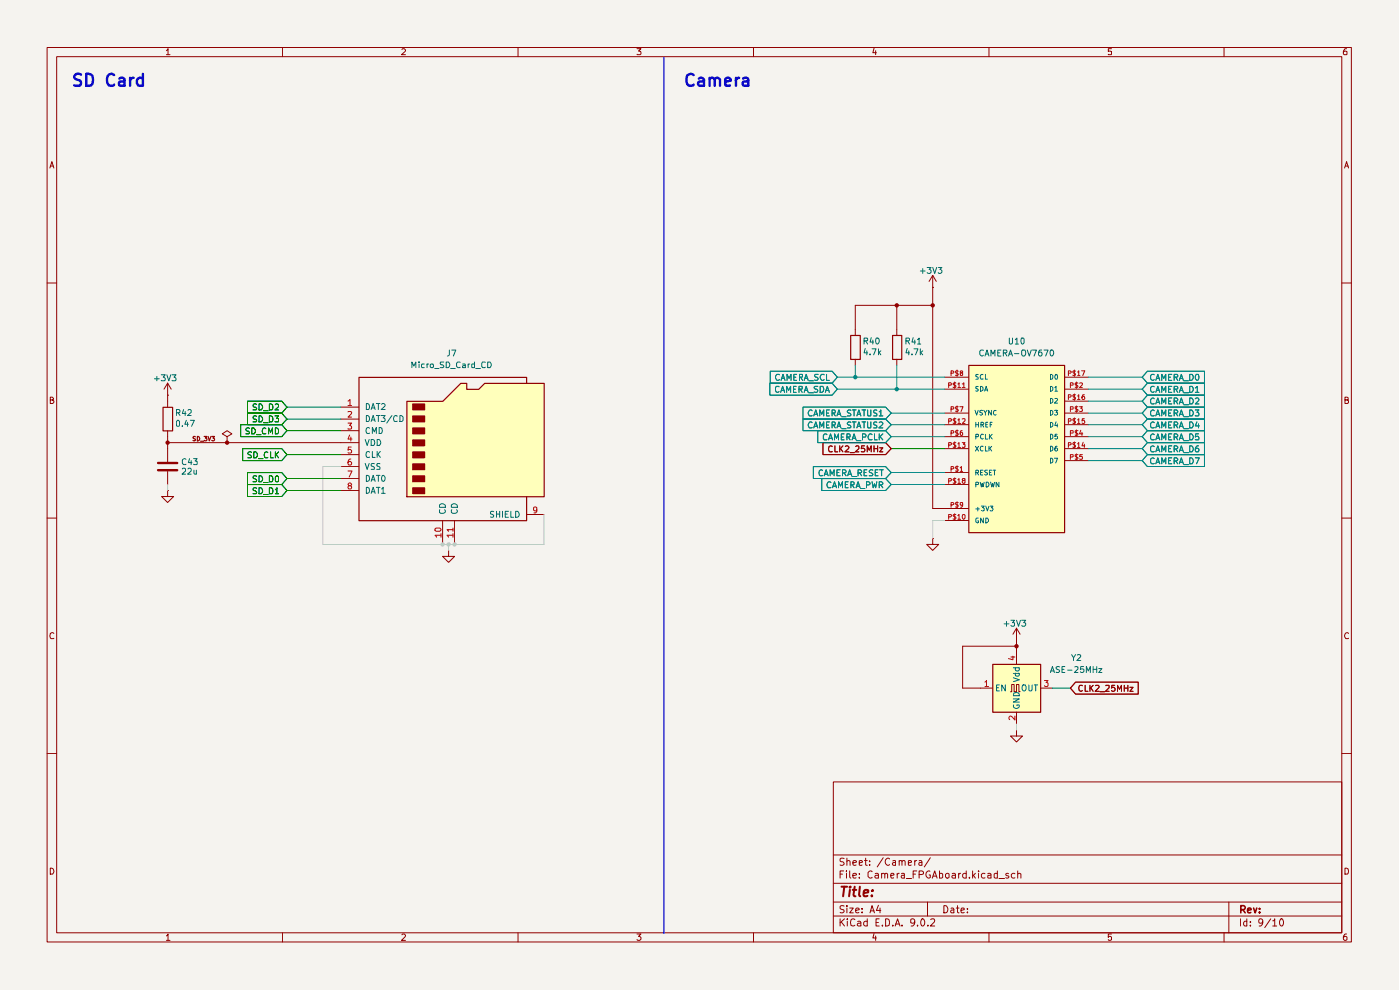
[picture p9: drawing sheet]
<svg xmlns="http://www.w3.org/2000/svg" width="297mm" height="210mm" viewBox="0 0 297 210" stroke-linecap="round" stroke-linejoin="round" font-family="sans-serif">
<path d="M0 0h296.7v209.9h-296.7z" fill="#f5f3ef"/>
<g fill="none" stroke="#910000" stroke-width=".21">
<path d="M10 10.1h276.7v189.7h-276.7zM12 12h272.6v185.9h-272.6zM35.3 10.8l.3-.5v1.3M35.3 11.6h.8M59.9 10.1v1.9M85.3 10.5l.1-.2h.4l.2 .5-.8 .8h.8M109.9 10.1v1.9M135.1 10.3h.9l-.5 .5 .4 .1 .1 .5-.2 .2-.7-.1M159.9 10.1v1.9M185.4 10.2l-.2 1h.7M185.8 10.8v.8M209.8 10.1v1.9"/>
<path d="M235.8 10.3h-.7v.6h.7v.6h-.7M259.7 10.1v1.9M285.7 10.3l-.5 .1-.1 .3-.1 .7 .2 .2 .5-.1v-.6l-.5-.1-.2 .3M10.6 35.6l.4-1.3 .4 1.3M10.7 35.2h.6M285.2 35.6l.5-1.3 .4 1.3M285.4 35.2h.6M10 60h2M284.6 60h2.1M10.7 84.8h.5l.1-.3-.2-.3h-.4v1.4h.5l.2-.3v-.2l-.3-.3M285.3 84.8h.6l.1-.4-.7-.2v1.4h.5l.2-.1 .1-.4-.4-.3M10 109.9h2"/>
<path d="M284.6 109.9h2.1M11.4 134.4l-.2-.2-.5 .2-.1 .4 .2 .7 .6-.1M286.1 134.4a.58 .58 0 0 0-.8 .1 .58 .58 0 0 0 .1 .8l.1 .2 .6-.1M10 159.9h2M284.6 159.9h2.1M176.8 165.9h107.8v32h-107.8zM10.7 184.1a.71 .71 0 0 1 .7 .5 .71 .71 0 0 1-.2 .8h-.5zM35.3 198.5l.3-.4v1.4M35.3 199.5h.8M59.9 197.9v1.9M85.3 198.3l.1-.2h.4l.2 .4-.8 1h.8M109.9 197.9v1.9"/>
<path d="M135.1 198.1h.9l-.5 .5h.2l.3 .3v.3l-.3 .3h-.4l-.2-.2M159.9 197.9v1.9M176.8 194.3h107.8M176.8 191.3h107.8M176.8 187.4h107.8M176.8 181.4h107.8M178.2 194.9v1.5M178.2 185.4h.5M178.5 195.6l.7 .8M179 184.7h-.8v1.6M179.1 192.2a.64 .64 0 0 0-.9 .1v.4l.7 .3 .2 .4a.6 .6 0 0 1-.9 .1M179.1 182.1a.64 .64 0 0 0-.9 .1v.4l.7 .3 .2 .4a.6 .6 0 0 1-.9 .2"/>
<path d="M179.2 194.9l-1 .8M179.6 184.7v.2M179.6 185.3v1M179.7 192.1v.2M179.7 182.7v-.1a.36 .36 0 0 1 .6 .2v.8M179.7 182v1.6M179.7 192.6v1M179.7 194.9v.2M179.7 195.4v1M180.3 192.6h.7l-.7 1h.7M180.3 184.7v1.3l.2 .3M180.9 185.8l.8-.2-.1-.3h-.4l-.3 .1 .1 .8h.6"/>
<path d="M180.9 183l.8-.1-.1-.3-.4-.1-.3 .3 .1 .7h.6M181.4 195.1a.59 .59 0 0 0-.8-.1 .59 .59 0 0 0-.2 .7l.1 .6 .4 .1 .5-.1M181.5 193.1l.8-.1-.1-.3-.4-.1-.3 .3v.6l.3 .1 .4-.1M181.9 195.5h.6l.1 .9M182.3 186.1v.2M182.3 185.3v.1M182.3 183l.7-.1-.2-.4-.5 .1v.9h.6M182.6 195.7l-.5 .1-.2 .3 .2 .3 .5-.1M182.9 193.5v.1M182.9 192.7v.2M183.4 182.5h.6M183.6 182v1.5l.4 .1"/>
<path d="M184 195.5h-.6l-.2 .7a.52 .52 0 0 0 .8 .1M184 194.9v1.5M184.5 183.4v.2M184.5 182.6v.2M184.6 193.6l.4-1.5 .5 1.5M184.7 193.2h.7M185 184.9l-.4-.2-.5 .4v.8l.5 .4 .4-.2M185.4 198l-.2 1h.7M185.7 185.3h.4l.3 .1v.9M185.8 198.5v1M185.8 195.7h.6M186.4 192l-.5 1.1h1"/>
<path d="M186.4 185.6l-.6 .1-.2 .2 .2 .4 .6-.1M186.5 194.9h-.7v1.5h.7M186.7 192.6v1M187 185.4l.3-.1 .4 .1v.9M187 185.3v1M187.2 196.3v.1M187.4 181.9l-1.3 2M187.7 185.4l.2-.1 .4 .1v.9M187.9 194.9h.3a.89 .89 0 0 1 .3 1.4l-.6 .1zM188.7 182.2l-.1-.1a.7 .7 0 0 0-.8 .7 .7 .7 0 0 0 .8 .7l.1-.1M189 185.8l.7-.2-.2-.3h-.4l-.1 .1v.6l.1 .3 .5-.1M189.4 196.3v.1"/>
<path d="M189.4 182.6h.6v1M189.9 196.4l.5-1.5 .5 1.5M190 182.9l-.4 .1-.3 .2 .3 .4 .4-.1M190 196h.8M190.3 185.3v1M190.8 185.3l-.5 .2M190.8 182.7l.1-.2 .4 .1v1M190.8 182.5v1.1M191.3 185.3h.6v1M191.3 196.3v.1M191.3 182.8l.3-.3 .3 .1 .1 1M191.9 185.6l-.6 .1-.1 .2 .1 .4 .6-.1"/>
<path d="M192.3 186.4h1.1M192.7 183l.7-.1-.2-.4-.5 .1v.9h.6M193.7 185.4h.5M194.1 195.6l-.4 .2-.5-.1 .1-.7 .4-.1 .3 .2a.92 .92 0 0 1-.7 1.3M194.1 182.5v1.1M194.5 184.7h-.8v1.6M194.5 182.5l-.4 .3M194.6 196.3v.1M195 185.5l.8-.1 .1-.4-.3-.3h-.6v1.6M195 182.6h.5l.1 1M195.5 195l.2-.1a.82 .82 0 0 1 .5 .8 .82 .82 0 0 1-.5 .7 1.1 1.1 0 0 1-.2-1.4zM195.6 182.9l-.5 .1-.2 .2 .2 .4 .5-.1"/>
<path d="M196.8 191.3v3M196.8 196.3v.1M197.3 184.8a.7 .7 0 0 0-.9 .7 .7 .7 0 0 0 .9 .7l.1-.6h-.3M197.4 181.9l-1.3 2M197.4 195.1l.6-.2 .3 .4-.9 1.1h.9M197.8 186.3l.5-1.6 .5 1.6M198 185.8h.6M199.3 185.3h.4l.3 .1v.7l-.3 .2-.4-.1M199.3 184.7v1.6M200.2 192.1a.77 .77 0 0 1 .9 .8 .77 .77 0 0 1-.9 .7zM200.6 185.5a.45 .45 0 0 1 .7-.1v.7l-.2 .2-.4-.2zM201.8 192.7h.5l.1 .9"/>
<path d="M202 185.3h.4l.3 .1v.9M202.4 193h-.6l-.1 .3 .1 .3 .6-.1M202.7 185.6l-.5 .1-.3 .2 .3 .4 .5-.1M202.9 192.6h.6M203.1 192.1v1.4l.4 .1M203.4 185.3v1M203.8 185.3l-.4 .2M203.9 193.1l.7-.1v-.3l-.6-.1-.1 .3v.6l.1 .1 .6-.1M205 185.3a.52 .52 0 0 0-.8 .2l.2 .7h.6M205 184.7v1.6M205.2 193.5v.1M205.2 192.7v.2"/>
<path d="M205.7 186.1v.2M206.3 184.7v1.6M206.5 185.7l.4 .6M206.9 185.3l-.6 .5M207.6 184.7v.2M207.6 185.3v1M209 185.3a.52 .52 0 0 0-.8 .2l.2 .7h.6M209.5 185.3h.5l.2 .1v.9M209.8 197.9v1.9M210.2 185.6l-.7 .2v.4h.7M211.6 185.3h-.4l-.3 .1v.7l.3 .2 .4-.1M211.6 184.7v1.6"/>
<path d="M211.9 186.4h1.2M214 185.3h-.4l-.2 .1v.3l.6 .2v.3h-.6M215.3 185.3a.52 .52 0 0 0-.8 .2l.2 .7h.6M215.9 185.4l.3-.1 .4 .1v.9M215.9 184.7v1.6M235.8 198.1h-.7v.7l.2-.2 .5 .2-.1 .6-.4 .1-.2-.2M259.7 197.9v1.9M260.7 191.3v6.6M263.1 194.9v1.5M264.5 195.5l-.4-.1-.3 .3v.5l.3 .2 .4-.1M264.5 194.9v1.5M265.3 196.3v.1"/>
<path d="M265.3 195.5v.2M267.9 195.6l-.4 .2-.4-.1-.1-.1 .1-.6 .4-.1 .3 .2a.92 .92 0 0 1-.7 1.3M269.6 194.9l-1.3 1.9M270 195.3h.2l.2-.4v1.5M270 196.4h.8M271.6 195.1l.2-.2a.89 .89 0 0 1 .3 1.4l-.2 .1a.87 .87 0 0 1-.3-1.3zM285.3 184.1l.7 .2 .1 .6-.3 .5h-.5zM285.7 198.1l-.5 .1-.1 .3-.1 .7 .2 .3 .5-.2v-.6l-.5-.1-.2 .3"/>
</g>
<path d="M263.2 193l.8-.1 .2-.3-.1-.3-.3-.2h-.6v1.5M263.7 193l.5 .6M264.7 193.1l.7-.1-.1-.3-.4-.1-.2 .3 .1 .6h.5M265.9 192.6l.4 1 .3-1M267.2 193.5v.1M267.2 192.7v.2" fill="none" stroke="#910000" stroke-width=".34"/>
<path d="M178.5 188.1h1.2M179.1 188.1l-.2 2M180.3 188.8l-.2 1.3M180.4 188.1l-.2 .1h.3l-.1-.1-.1 .2M180.9 188.8h.8M181.3 188.1l-.2 1.7v.2l.4 .1M182.4 188.1l-.2 1.7 .3 .3M183.3 189.4l.9-.1v-.5a.67 .67 0 0 0-.9 .2v1h.7M185 189.9v.2M185.1 188.8l.1 .1h-.2l.1-.1-.1 .2" fill="none" stroke="#910000" stroke-width=".42"/>
<g fill="#ffb">
<path d="M86.3 85.1h7.6l3.8-3.8h1.3v1.2h2.5l1.3-1.2h12.6v24h-29.1z"/>
<path d="M205.5 77.5h20.3v35.4h-20.3z"/>
<path d="M210.6 140.9h10.1v10.1h-10.1z"/>
</g>
<path d="M41.4 92.7l-.3-.1-.2 .2 .1 .2 .4 .2v.2h-.5M41.9 92.6a.47 .47 0 0 1 .5 .4 .47 .47 0 0 1-.5 .5zM42.5 93.6h.7M43.3 92.6h.6l-.3 .3 .3 .2v.2l-.2 .2-.4-.1M44.2 92.6l.2 .9 .3-.9M44.9 92.6h.6l-.3 .3 .3 .2v.2l-.2 .2-.4-.1M86.3 85.1h7.6l3.8-3.8h1.3v1.3h2.6l1.2-1.3h12.6v24.1h-29.1z" fill="none" stroke="#910000" stroke-width=".25"/>
<path d="M48.2 92.6l1-.6-1-.6-1 .6 1 .6v1.3M48.2 93.9h.1M95.2 116.8v1.2h1.2l-1.2 1.3-1.3-1.3h1.3M95.2 116.8h.1" fill="none" stroke="#910000" stroke-width=".21"/>
<path d="M52.5 102.8h7.3l1.1 1.3-1.1 1.2h-7.3zM54.4 103.5h-.6v.6h.4l.2 .4-.1 .2h-.6M54.9 103.5a.71 .71 0 0 1 .8 .4 .71 .71 0 0 1-.2 .8h-.6zM55.9 104.9h1M57.1 103.5l.7 .1 .1 .6-.2 .5h-.6zM58.4 103.9l.4-.4v1.2M58.4 104.7h.7" fill="none" stroke="#008700" stroke-width=".21"/>
<path d="M87.6 85.7h2.5v1.3h-2.5z" fill="#910000"/>
<path d="M87.5 85.7h2.6v1.3h-2.6z" fill="none" stroke="#910000" stroke-width=".21"/>
<path d="M87.5 88.2h2.6v1.3h-2.6z" fill="#910000"/>
<path d="M87.5 88.2h2.6v1.3h-2.6z" fill="none" stroke="#910000" stroke-width=".21"/>
<path d="M87.5 90.8h2.6v1.2h-2.6z" fill="#910000"/>
<path d="M87.5 90.8h2.6v1.2h-2.6z" fill="none" stroke="#910000" stroke-width=".21"/>
<path d="M87.5 93.3h2.6v1.3h-2.6z" fill="#910000"/>
<path d="M87.5 93.3h2.6v1.3h-2.6z" fill="none" stroke="#910000" stroke-width=".21"/>
<path d="M87.5 95.8h2.6v1.3h-2.6z" fill="#910000"/>
<path d="M87.5 95.8h2.6v1.3h-2.6z" fill="none" stroke="#910000" stroke-width=".21"/>
<path d="M87.5 98.4h2.6v1.3h-2.6z" fill="#910000"/>
<path d="M87.5 98.4h2.6v1.3h-2.6z" fill="none" stroke="#910000" stroke-width=".21"/>
<path d="M87.5 100.9h2.6v1.3h-2.6z" fill="#910000"/>
<path d="M87.5 100.9h2.6v1.3h-2.6z" fill="none" stroke="#910000" stroke-width=".21"/>
<path d="M87.5 103.5h2.6v1.2h-2.6z" fill="#910000"/>
<g fill="none" stroke="#910000" stroke-width=".21">
<path d="M197.9 58.4l-.8 1.3M197.9 58.4l.7 1.3M197.9 58.4v49.5h7.6M181.4 76.2v1.3M190.2 64.8v6.3M190.2 76.2v1.3M197.9 61h.1M197.9 64.8h-16.5v6.3M35.6 83.8h.1M35.6 93.9h40.5M35.6 81.3v5.1M35.6 91.4v6.6"/>
<path d="M35.6 100v2.8M35.6 81.3l-.8 1.2M35.6 81.3l.7 1.2M72.3 86.4h3.8M72.3 88.9h3.8M72.3 91.4h3.8M72.3 96.4h3.8M72.3 99h3.8M174.6 93.9h13.3l1.2 1.3-1.2 1.2h-13.3zM176.5 94.7l-.2-.1a.74 .74 0 0 0-.3 1.2h.5M177.1 94.6v1.2h.6M178.1 94.6v1.2"/>
<path d="M178.3 95.2l.5 .6M178.8 94.6l-.7 .7M179.3 94.7l.2-.1h.3l.3 .4-.9 .8h.9M180.3 96h1M181.5 94.7l.2-.1h.3l.2 .1v.5l-.8 .6h.8M183.4 94.6h-.6l-.1 .6h.7v.6h-.7M184 95.8v-1.2l.4 .9 .4-.9v1.2M185.4 94.6v1.2M185.4 95.2h.8M186.2 94.6v1.2M186.6 95h.7l-.7 .8h.7M200.4 95.2h5.1"/>
<path d="M200.4 80h5.1M200.4 82.5h5.1M200.4 87.6h5.1M200.4 90.1h5.1M200.4 92.6h5.1M225.8 95.2h5.1M225.8 80h5.1M225.8 82.5h5.1M225.8 87.6h5.1M225.8 90.1h5.1M225.8 92.6h5.1M225.8 85.1h5.1"/>
<path d="M225.8 97.7h5.1M35.6 104.1v1.2h1.2l-1.2 1.3-1.3-1.3h1.3M35.6 104.1h.1M72.3 101.5h3.8M72.3 104.1h3.8M87.5 103.5h2.6v1.2h-2.6zM93.9 110.4v5.1M96.4 110.4v5.1M111.7 109.1h3.7M197.9 114.2v1.3h1.2l-1.2 1.3-1.3-1.3h1.3M197.9 114.2h.1M200.4 100.2h5.1"/>
<path d="M200.4 102.8h5.1M200.4 110.4h5.1M215.6 135.8h.1M215.6 133.3l-.7 1.2M215.6 133.3l.8 1.2M215.6 133.3v7.6M215.6 137.1h-11.4v8.9h6.4M214.4 146.7h.2v-1.5h.5v1.5h.5v-1.5h.6v1.5h.2M215.6 154.9v1.2h1.3l-1.3 1.3-1.2-1.3h1.2M215.6 154.9h.1M215.6 151v2.6M220.7 146h2.6"/>
<path d="M228.2 144.7h13.3v2.5h-13.3l-1.1-1.2zM229.6 145.5l-.1-.1a.65 .65 0 0 0-.6 .5 .65 .65 0 0 0 .4 .7l.3-.1M230.2 145.4v1.2h.6M231.2 145.4v1.2M231.4 145.9l.5 .7M231.9 145.4l-.7 .6M232.4 145.5l.6-.1 .2 .3-.9 .9h.9M233.3 146.7h1.1M234.6 145.5l.6-.1 .1 .5-.8 .7h.8M236.5 145.4h-.6l-.1 .6 .2-.2h.3l.3 .2v.4l-.3 .2h-.3l-.2-.1M237.1 146.6v-1.2l.4 .8 .4-.8v1.2M238.5 145.4v1.2"/>
<path d="M238.5 146h.8M239.3 145.4v1.2M239.7 145.8h.7l-.7 .8h.7"/>
</g>
<path d="M180.5 71.2h2v5h-2zM189.4 71.2h1.9v5h-1.9zM205.5 77.5h20.3v35.5h-20.3zM34.6 86.4h2v5h-2zM111.7 81.3v-1.2h-35.5v30.3h35.5v-5M210.6 140.9h10.2v10.2h-10.2z" fill="none" stroke="#910000" stroke-width=".25"/>
<g fill="none" stroke="#b90000" stroke-width=".21">
<path d="M201.8 79.2h.4l.2-.4-.6-.1v1M203 78.5v1.3M203.3 78.7h-.4l-.2 .1 .1 .3 .3 .1 .2 .2-.2 .3-.4-.1M203.9 79.1l-.2-.1v-.3h.5l-.1 .4-.4 .1v.4l.2 .1 .3-.1v-.4l-.2-.1M226.7 79.2h.4l.1-.4-.5-.1v1M227.9 78.5v1.3M228.2 78.7h-.4l-.2 .1 .2 .4h.2l.2 .2-.2 .3-.4-.1M228.6 78.9l.3-.2v1M228.6 79.7h.5M229.4 78.7h.7l-.4 1M73.8 85.1l.5-.3v1.2M73.8 87.4l.6-.1 .2 .2-.1 .3-.7 .7h.8"/>
<path d="M73.8 89.7h.8l-.4 .6 .4 .2v.3l-.2 .2-.6-.1M73.8 99.9h.9l-.6 1.3M73.8 86h.8M74.2 92.3l-.4 .8h.9M74.4 97.4a.76 .76 0 0 0-.4 1.2h.4l.2-.5-.3-.2h-.2l-.3 .2M74.4 92.7v.9M74.5 94.8h-.6l-.1 .7 .2-.2h.3l.3 .3v.3l-.2 .2-.6-.1M201.3 81.7h.5v-.3l-.1-.2h-.4v1M201.3 89.3h.5v-.5h-.5v1M201.3 94.4h.4l.1-.2v-.3h-.5v1M201.8 86.8h.4l.2-.4-.2-.1h-.4v1M201.8 91.9h.4l.2-.4-.2-.1h-.4v1"/>
<path d="M201.8 99.5l.5-.1 .1-.3-.2-.1h-.4v1M202.5 81v1.4M202.5 88.6v1.4M202.5 93.7v1.3M202.8 81.3h-.5a.44 .44 0 0 0 .5 .5v.3h-.6M202.8 88.8h-.4l-.2 .2 .2 .3 .4 .1v.3h-.6M202.8 93.9h-.4l-.2 .2 .2 .2 .4 .2v.3h-.6M203 86.1v1.4M203 91.2v1.3M203 98.8v1.3M203.2 81.4l.3-.2v1M203.2 89.1l.3-.3v1"/>
<path d="M203.2 94.1l.3-.2v1M203.2 82.2h.6M203.2 89.8h.6M203.2 94.9h.6M203.3 86.3h-.5l-.1 .1 .2 .4 .4 .2v.1l-.2 .2-.4-.1M203.3 91.4h-.5l-.1 .1 .2 .4 .4 .1v.2l-.2 .2-.4-.1M203.3 99h-.5l-.1 .1 .1 .3 .5 .3-.1 .2h-.5M203.6 86.3h.7l-.4 1M203.7 99.2l.3-.2v1M203.7 100h.5M204.1 81.4l.4-.2v1M204.1 88.9h.6v.3l-.6 .6h.6"/>
<path d="M204.1 91.4h-.2l-.2 .2v.7h.5v-.4l-.2-.2-.3 .2M204.1 93.9h.6l-.3 .3 .3 .1v.5h-.6M204.1 82.2h.6M226.7 84.2h.4l.1-.3-.1-.2h-.4v1.1M226.7 89.3h.4l.1-.3-.1-.2h-.4v1M226.7 94.4l.5-.1v-.2l-.1-.2h-.4v1M227.1 81.7h.5l.1-.4-.6-.1v1M227.1 86.8h.5l.1-.4-.6-.1v1M227.1 91.9h.5l.1-.5h-.6v1M227.1 96.9h.6v-.4l-.6-.1v1.1M227.9 83.6v1.3M227.9 88.6v1.4"/>
<path d="M227.9 93.7v1.3M228.2 83.7h-.5l-.1 .2 .2 .3 .4 .2v.2l-.2 .2-.4-.1M228.2 88.8h-.5l-.1 .2 .2 .3 .4 .2v.2l-.2 .1-.4-.1M228.2 93.9h-.5v.4l.3 .1 .2 .3-.2 .2-.4-.1M228.3 81v1.4M228.3 86.1v1.4M228.3 91.2v1.3M228.3 96.3v1.2M228.6 84l.3-.3v1.1M228.6 89.1l.3-.3v1M228.6 94.1l.3-.2v1M228.6 89.8h.5"/>
<path d="M228.6 94.9h.5M228.6 84.8h.5M228.7 81.3h-.6v.3l.6 .4-.3 .2-.3-.1M228.7 86.3l-.6 .1a.58 .58 0 0 0 .6 .6l-.3 .3-.3-.1M228.7 91.4h-.6a.58 .58 0 0 0 .6 .6l-.3 .4-.3-.1M228.7 96.4l-.6 .1v.3l.6 .4a.36 .36 0 0 1-.6 .2M229 81.3h.6v.3l-.6 .6h.6M229 86.3h.6l-.3 .3 .3 .2v.4h-.6M229.3 91.3l-.3 .7h.7M229.5 91.7v.7M229.6 96.4h-.5l-.1 .5h.6v.5h-.6M229.8 93.8l-.3 .8h.6"/>
<path d="M230 83.7h-.3a.83 .83 0 0 0 0 1.1l.4-.2v-.3l-.1-.2h-.3l-.2 .2M230 88.8h-.4l-.1 .5 .5-.1 .1 .5-.1 .1-.5-.1M230 94.2v.7M74.1 103l-.3-.3 .3-.3h.2l.3 .4-.3 .2-.4 .1-.1 .4 .2 .2h.4l.2-.2-.3-.5M92.3 112.2l.2-.2h.8l.3 .4-.3 .3h-.8l-.2-.2zM93.6 113.5h-1.3l.3 .5M93.6 113.2v.8M96.1 113.5h-1.3l.4 .5M96.1 112.4h-1.3l.4 .3M96.1 112v.7M96.1 113.2v.8M113.9 108.1l-.3 .3-.3-.1-.1-.6 .3-.2 .4 .2v.8l-.3 .3h-.3"/>
<path d="M201.3 102h.4l.1-.1v-.4h-.5v1M201.3 109.6h.4l.1-.1v-.4h-.5v1.1M201.8 107.1l.5-.1 .1-.2-.2-.2h-.4v1M202.5 101.3v1.3M202.5 109v1.2M202.8 101.5h-.4l-.2 .2 .2 .2 .4 .2v.3h-.6M202.8 109.1h-.4l-.2 .2 .2 .3 .4 .1v.3l-.2 .2-.4-.1M203 106.4v1.3M203.2 101.8l.3-.3v1M203.2 109.4l.3-.3v1.1M203.2 102.5h.6M203.2 110.2h.6"/>
<path d="M203.3 106.6h-.5l-.1 .2 .1 .2 .4 .1v.4h-.5M204.2 107l-.2 .2-.3-.1v-.4h.5v.7l-.4 .2M204.2 109.2l.4-.1 .1 .2v.6l-.2 .3-.4-.5zM204.4 101.9l-.3-.1 .1-.3h.4l.1 .4h-.5a.36 .36 0 0 0 0 .5 .36 .36 0 0 0 .5 0v-.4l-.1-.1M214.5 139.4h.8M214.9 139.2v.8l-.9-.3M209 144.7l.3-.3v1.2M209 145.6h.7M215.3 151.9v.8l-.7-.7-.2-.1-.4 .2v.4l.2 .2M221.6 144.4h.7l-.4 .4 .4 .1v.6l-.1 .1h-.5l-.1-.1"/>
</g>
<g fill="none" stroke="#006665" stroke-width=".21">
<path d="M207.5 79.5h-.5v.3l.5 .3-.1 .3h-.4M208.5 79.5a.52 .52 0 0 0-.6 .3 .52 .52 0 0 0 .2 .6l.4-.1M209 79.4v1h.5M222.8 79.4l.6 .3v.5l-.2 .2h-.4zM223.9 79.5l.1-.1a.53 .53 0 0 1 .4 .6 .53 .53 0 0 1-.5 .4l-.1-.3zM77.5 93.2l.4 1.3 .4-1.3M77.5 98.3l.4 1.3 .4-1.3M77.7 85.6a.71 .71 0 0 1 .7 .5 .71 .71 0 0 1-.3 .8h-.4zM77.7 88.1a.71 .71 0 0 1 .7 .5 .71 .71 0 0 1-.3 .8h-.4zM78.4 90.8l-.3-.1a.74 .74 0 0 0-.2 1.2h.5M78.4 95.9l-.3-.1a.74 .74 0 0 0-.2 1.2l.5-.1M78.7 86.9l.5-1.3 .4 1.3"/>
<path d="M78.7 89.4l.5-1.3 .4 1.3M78.7 93.2l.7 .2 .1 .6-.3 .5h-.5zM78.9 86.5h.6M78.9 89.1h.6M79 91.9v-1.2l.4 .9 .4-.9v1.2M79 95.8v1.2h.6M79.4 98.4l-.4-.1-.3 .2v.3l.7 .3v.4l-.7 .1M79.8 85.6h.8M79.8 88.1h.8M80 93.2a.71 .71 0 0 1 .7 .5 .71 .71 0 0 1-.2 .8h-.5zM80 95.8v1.2M80.2 96.4l.5 .6"/>
<path d="M80.3 85.6v1.3M80.3 88.1v1.3M80.4 90.7h.3a.65 .65 0 0 1 .4 .7 .65 .65 0 0 1-.7 .5zM80.6 98.4l-.4-.1-.3 .3 .1 .3 .6 .2v.4l-.7 .1M80.7 95.8l-.7 .7M80.9 88.1h.8l-.4 .5 .4 .3-.1 .4h-.7M80.9 85.8l.2-.2h.3l.3 .4-.8 .9h.8M83.1 88.1l-1.1 1.6M84.2 88.3v-.1a.66 .66 0 0 0-.7 .4 .66 .66 0 0 0 .2 .8l.5-.1M84.8 88.1l.5 .1 .2 .3v.7l-.2 .2h-.5zM206.8 87l.4 1.1 .3-1.1M206.9 94.7l.7 1"/>
<path d="M207 92.6h.5v-.5h-.5v1M207 89.6v1M207 90.1h.6M207.5 82h-.5v.4l.5 .1v.4h-.5M207.6 89.6v1M207.6 94.7l-.7 1M208 82l.5 .2v.5l-.3 .3h-.2zM208.1 90.1h.4l.2-.4-.6-.1v1M208.4 90.1l.3 .5M208.4 87.1h-.5v.4l.5 .3-.2 .3-.3-.1M208.5 94.7h-.4a.52 .52 0 0 0-.2 .6 .52 .52 0 0 0 .6 .3M208.5 99.7h-.5v1.1h.5"/>
<path d="M208.6 92.2l-.4-.1-.2 .3v.5l.4 .2 .2-.1M208.7 87l.3 .5 .4-.5M208.9 83l.3-1 .3 1M209 82.7h.5M209 92.1v1h.5M209 94.7v1h.5M209 87.5v.6M209.1 90.1h.4M209.5 99.7h-.5l-.1 .2 .2 .3 .4 .1v.4h-.6M209.5 89.6h-.4v1h.4M209.8 94.7v1M209.9 92.1v1"/>
<path d="M210 95.1l.4 .6M210.1 90.1h.3M210.1 92.5l.4 .6M210.3 87v1.1l-.6-1.1v1.1M210.4 99.7h-.5v1.1h.5M210.4 94.7l-.6 .5M210.5 89.6h-.4v1M210.5 92.1l-.6 .6M210.7 99.7h.5M211 99.7v1.1M211.3 87.1a.45 .45 0 0 0-.6 .4 .45 .45 0 0 0 .6 .5M222.8 82l.6 .2v.5l-.4 .3h-.2z"/>
<path d="M222.8 84.5l.6 .3v.5l-.4 .2h-.2zM222.8 87l.6 .3v.5l-.4 .3h-.2zM222.8 89.6l.6 .2v.5l-.4 .3h-.2zM222.8 92.1h.4l.2 .3v.5l-.4 .2h-.2zM222.8 94.7h.4l.2 .2v.5l-.4 .3h-.2zM222.8 97.2h.4l.2 .3v.5l-.4 .2h-.2zM223.7 87h.7l-.4 .5h.3l.1 .4-.3 .2-.4-.1M223.7 97.2h.7l-.5 1M223.8 82.2l.2-.2v1M223.8 84.6l.3-.1 .3 .3-.7 .7h.7M223.8 83h.6M224 89.5l-.2 .8h.6"/>
<path d="M224.3 92.1h-.4l-.1 .5 .1-.1h.4l.1 .5-.3 .1-.3-.1M224.3 94.7h-.4a.83 .83 0 0 0 0 1l.5-.2v-.3l-.3-.2-.3 .2M224.3 89.9v.7M77.7 100.8a.64 .64 0 0 1 .7 .7 .64 .64 0 0 1-.7 .6zM77.7 103.4a.64 .64 0 0 1 .7 .6 .64 .64 0 0 1-.7 .6zM78.7 102.1l.5-1.3 .4 1.3M78.7 104.6l.5-1.2 .4 1.2M78.9 101.8h.6M78.9 104.3h.6M79.8 100.8h.8M79.8 103.4h.8M80.3 100.8v1.3"/>
<path d="M80.3 103.4v1.2M80.9 103.7l.4-.3v1.2M80.9 104.6h.8M81 101l.3-.2a.68 .68 0 0 1 .4 .7 .68 .68 0 0 1-.4 .6l-.3-.1zM93.2 107.1a.72 .72 0 0 1 .8-.2 .72 .72 0 0 1 .5 .7h-1.3zM93.3 108.1l-.1 .6 .3 .2h.6l.3-.2 .1-.3-.2-.3M95.8 107.1a.72 .72 0 0 1 .8-.2 .72 .72 0 0 1 .4 .7h-1.2zM95.8 108.1v.6l.2 .2h.7l.2-.2 .1-.3-.1-.3M104.7 108.5h-.4l-.2 .1v.4l.6 .4-.2 .3-.4-.1M105.3 108.5v1.2M105.3 109.1h.7M106 108.5v1.2"/>
<path d="M106.6 108.5v1.2M107.2 109.1h.4M107.9 108.5h-.7v1.2h.7M108.4 108.5v1.2h.6M109.4 108.5a.65 .65 0 0 1 .8 .6 .65 .65 0 0 1-.8 .6zM207 100.2h.5v-.5h-.5v1.1M207 102.8h.5v-.5h-.5v1M207 107.9h.8M207.3 100.2l.3 .6M207.4 107.6v.8M207.5 109.9h-.3l-.2 .3v.5l.3 .2 .3-.1v-.3h-.2M207.9 102.3l.3 1 .2-.8 .1 .8 .3-1"/>
<path d="M208 100.2h.4M208.2 107.4h.6l-.4 .3 .4 .1v.5h-.6M208.6 109.9v1l-.6-1v1M209.1 107.4l.4 1 .3-1M209.1 109.9h.4l.2 .4-.3 .6h-.3zM209.2 102.3h.3a.55 .55 0 0 1 .3 .6 .55 .55 0 0 1-.6 .4zM209.9 100.2h.3M210.1 107.4h.6l-.4 .3 .4 .2-.1 .4h-.5M210.1 102.3l.3 1 .2-.8 .1 .8 .3-1M211.9 102.3v1l-.6-1v1M211.4 145.9h.4M212 145.3h-.6v1.3h.6"/>
<path d="M213.3 145.3v1.3l-.8-1.3v1.3M215 143.8l1.2 .4-1.2 .4M215 148.3h1.2l-1.2 .6h1.2M215 142.8h1.2M215 141.6h1.2M215.1 149.5l-.1 .2a.64 .64 0 0 0 .6 .6 .64 .64 0 0 0 .6-.6v-.2h-.5v.2M215.1 147h1l.1 .6h-1.2zM215.5 142.8l-.1 .4 .2 .2 .6-.1v-.5M215.5 141.6l-.1 .5 .2 .2 .6-.1v-.6M217 145.3h.5a.75 .75 0 0 1-.3 1.3 .84 .84 0 0 1-.2-1.3zM218.3 145.3v1.1l.1 .2h.3l.2-.3v-1M219.4 145.3h.7"/>
<path d="M219.7 145.3v1.3"/>
</g>
<g fill="none" stroke="#008700" stroke-width=".21">
<path d="M51.1 90.1h8.7l1.1 1.3-1.1 1.2h-8.7zM51.5 95.2h8.3l1.1 1.2-1.1 1.3h-8.3zM52.5 87.6h7.3l1.1 1.3-1.1 1.2h-7.3zM52.5 85.1h7.3l1.1 1.3-1.1 1.2h-7.3zM52.9 90.8h-.5l-.2 .2 .2 .4h.3l.2 .3-.2 .3h-.5M53.3 95.9l-.5-.1-.2 .3 .1 .3 .6 .4-.1 .3h-.6M53.4 90.8a.71 .71 0 0 1 .8 .4 .71 .71 0 0 1-.3 .8h-.5zM53.8 95.8a.71 .71 0 0 1 .8 .5 .71 .71 0 0 1-.2 .8h-.6zM54.4 88.3h-.6v.5l.4 .1 .2 .4-.1 .2h-.6M54.4 85.8h-.6v.5l.4 .1 .2 .4-.1 .2h-.6M54.4 92.2h1M54.9 97.3h.9"/>
<path d="M54.9 88.2a.71 .71 0 0 1 .8 .5 .71 .71 0 0 1-.2 .8h-.6zM54.9 85.7a.71 .71 0 0 1 .8 .4 .71 .71 0 0 1-.2 .9h-.6zM55.9 89.7h1M55.9 87.1h1M56.4 90.9l-.1-.1a.65 .65 0 0 0-.7 .5 .65 .65 0 0 0 .3 .7l.5-.1M56.8 96l-.2-.2a.74 .74 0 0 0-.3 1.3l.5-.1M57 92v-1.2l.4 .9 .4-.9v1.2M57.1 88.2a.71 .71 0 0 1 .8 .5 .71 .71 0 0 1-.2 .8h-.6zM57.1 85.7a.71 .71 0 0 1 .8 .4 .71 .71 0 0 1-.2 .9h-.6zM57.4 95.8v1.3h.6M58.3 88.2h.8l-.4 .5 .4 .2v.5h-.8M58.4 90.8h.3l.4 .3v.7l-.3 .2h-.4z"/>
<path d="M58.4 85.9l.2-.2 .4 .1 .1 .5-.8 .7h.8M58.4 95.8v1.3M58.6 96.4l.5 .7M59.1 95.8l-.7 .8M60.9 91.4h11.4M60.9 96.4h11.4M60.9 88.9h11.4M60.9 86.4h11.4M52.5 100.2h7.3l1.1 1.3-1.1 1.3h-7.3zM52.5 102.8h7.3l1.1 1.3-1.1 1.2h-7.3zM54.4 101h-.6v.5l.4 .1 .2 .3-.1 .3h-.6M54.4 103.5h-.6v.6h.4l.2 .4-.1 .2h-.6"/>
<path d="M54.9 100.9a.71 .71 0 0 1 .8 .5 .71 .71 0 0 1-.2 .8h-.6zM54.9 103.5a.71 .71 0 0 1 .8 .4 .71 .71 0 0 1-.2 .8h-.6zM55.9 102.4h1M55.9 104.9h1M57.1 100.9l.7 .2 .1 .6-.2 .5h-.6zM57.1 103.5l.7 .1 .1 .6-.2 .5h-.6zM58.4 103.9l.4-.4v1.2M58.4 104.7h.7M58.7 100.9l.4 .3v.7l-.2 .3h-.3l-.2-.3v-.7zM60.9 101.5h11.4M60.9 104.1h11.4"/>
</g>
<path d="M33.5 98.2h4.1M33.5 99.7h4.1" fill="none" stroke="#910000" stroke-width=".51"/>
<g fill="none" stroke="#008785" stroke-width=".21">
<path d="M163.4 78.7h13.1l1.1 1.3-1.1 1.3h-13.1zM165.4 79.5l-.6-.1a.66 .66 0 0 0-.3 .8 .66 .66 0 0 0 .8 .4l.1-.1M169 79.4h-.6v1.3h.6M173.6 79.4h-.6l-.2 .2 .3 .4h.2l.3 .3-.3 .4-.5-.1M174.8 79.5l-.6-.1a.66 .66 0 0 0-.2 .8 .66 .66 0 0 0 .8 .4v-.1M175.3 79.4v1.3h.6M181.4 77.5v2.5M190.2 77.5v5M243.4 78.7h12.1v2.6h-12.1l-1.1-1.3zM244.9 79.5l-.6-.1-.2 .3v.6l.4 .4 .4-.2M248.6 79.4h-.7v1.3h.7M252.4 79.4h.5a.72 .72 0 0 1 .2 .8 .72 .72 0 0 1-.7 .5z"/>
<path d="M253.7 79.6l.1-.2h.4a.82 .82 0 0 1-.3 1.3 .85 .85 0 0 1-.2-1.1zM163.3 81.3h13.2l1.1 1.2-1.1 1.3h-13.2zM165.3 82h-.6l-.2 .2v.7l.2 .2 .3 .1 .3-.1M165.6 83.2l.4-1.2 .5 1.2M165.7 80.7l.4-1.3 .4 1.3M165.8 80.3h.6M165.8 82.8h.6M166.9 83.2v-1.2l.4 .8 .4-.8v1.2M167 80.7v-1.3l.4 .9 .4-.9v1.3M168.3 82.5h.4M168.4 80h.4M168.9 82h-.6v1.2h.6"/>
<path d="M169.5 82.5h.6l.1-.5h-.7v1.2M169.6 80h.6v-.6h-.6v1.3M169.8 82.5l.4 .7M169.8 80l.5 .7M170.3 88.9h17.6l1.2 1.2-1.2 1.3h-17.6zM170.3 86.4h17.6l1.2 1.2-1.2 1.3h-17.6zM170.6 80.7l.4-1.3 .4 1.3M170.6 83.2l.4-1.2 .4 1.2M170.7 82.8h.6M170.8 80.3h.6M171.5 83.3h1.1M171.6 80.8h1"/>
<path d="M172.3 89.7a.57 .57 0 0 0-.8 0 .57 .57 0 0 0 0 .8l.2 .3 .6-.1M172.3 87.1a.57 .57 0 0 0-.8 .1 .57 .57 0 0 0 0 .8l.2 .2 .6-.1M172.6 99h15.3l1.2 1.2-1.2 1.3h-15.3zM172.6 90.8l.5-1.3 .4 1.3M172.6 88.2l.5-1.2 .4 1.2M172.7 90.4h.7M172.7 87.9h.7M173.5 82h-.6l-.2 .1 .3 .4 .4 .1v.5h-.7M173.5 91.4h14.4l1.2 1.2-1.2 1.3h-14.4zM173.9 90.8v-1.3l.4 .9 .5-.9v1.3M173.9 88.2v-1.2l.4 .9 .5-.9v1.2M174 82h.5a.72 .72 0 0 1 .2 .8 .72 .72 0 0 1-.7 .4z"/>
<path d="M174.5 99.8l-.3-.1a.74 .74 0 0 0-.2 1.2l.5-.1M175.1 83.2l.4-1.2 .4 1.2M175.3 82.8h.6M175.3 90.2h.5M175.3 87.6h.5M175.4 92.2l-.1-.1a.42 .42 0 0 0-.6 .3v.6l.1 .3 .6-.1M175.8 93.3l.4-1.3 .4 1.3M175.9 93h.6M175.9 89.5h-.6v1.3h.6M175.9 87h-.6v1.2h.6M176.5 90.2h.6v-.6l-.6-.1v1.3M176.5 87.6h.6v-.6h-.6v1.2"/>
<path d="M176.8 90.2l.4 .6M176.8 87.6l.4 .6M177 93.3v-1.3l.5 1 .4-1v1.3M177.5 90.8l.5-1.3 .4 1.3M177.5 88.2l.5-1.2 .4 1.2M177.6 80h22.8M177.6 82.5h22.8M177.7 90.4h.6M177.7 87.9h.6M178.2 99.7h-.7v1.2h.7M178.5 92.7h.4M178.6 90.9h.9"/>
<path d="M178.6 88.4h.9M179.1 92h-.6v1.3h.6M179.7 92.7h.6v-.5l-.6-.2v1.3M179.9 92.7l.4 .6M180.5 89.6l-.5-.1-.3 .2 .3 .5h.3l.2 .2-.2 .4h-.6M180.5 87h-.5l-.3 .2 .3 .4h.3l.2 .3-.2 .3h-.6M180.8 93.3l.4-1.3 .4 1.3M180.8 93h.6M180.8 89.5h.8M180.8 87h.8M181.2 87v1.2M181.2 89.5v1.3"/>
<path d="M181.7 93.5h.9M181.8 90.8l.4-1.3 .4 1.3M181.8 88.2l.4-1.2 .4 1.2M181.9 90.4h.6M181.9 87.9h.6M182.9 89.5h.7M182.9 87h.7M183 92.7h.6l.1-.4-.2-.3h-.5v1.3M183.3 87v1.2M183.3 89.5v1.3M183.9 99.7h-.6v1.2h.6M184.1 89.5v1.3l.6-.1v-1.2"/>
<path d="M184.1 87v1.2l.6-.1v-1.1M185 92.2a.57 .57 0 0 0-.8 .1 .57 .57 0 0 0 0 .7l.2 .3 .6-.1M185.2 99.7h-.5l-.3 .2 .2 .3 .6 .4-.2 .3h-.6M185.5 92v1.3h.6M186 89.6l-.4-.1a.35 .35 0 0 0-.3 .4 .35 .35 0 0 0 .5 .3l.2 .1v.4l-.7 .1M186 87h-.4a.35 .35 0 0 0-.3 .4 .35 .35 0 0 0 .5 .2l.2 .2v.3l-.7 .1M186.3 99.7h-.6v1.2h.6M186.5 89.7l.2-.2h.3l.3 .4-.9 .9h.9M186.5 87.4l.4-.4v1.2M186.5 92v1.3M186.5 88.2h.8M186.6 99.7h.8"/>
<path d="M186.7 92.6l.6 .7M187 99.7v1.2M187.3 92l-.8 .8M189.1 87.6h11.3M189.1 90.1h11.3M189.1 92.6h11.3M230.9 80h11.4M230.9 82.5h11.4M230.9 87.6h11.4M230.9 85.1h11.4M230.9 97.7h11.4M230.9 95.2h11.4"/>
<path d="M230.9 90.1h11.4M230.9 92.6h11.4M243.4 81.3h12.1v2.5h-12.1l-1.1-1.3zM243.4 83.8h12.1v2.6h-12.1l-1.1-1.3zM243.4 96.4h12.1v2.6h-12.1l-1.1-1.3zM243.4 86.4h12.1v2.5h-12.1l-1.1-1.3zM243.4 91.4h12.1v2.5h-12.1l-1.1-1.3zM243.4 93.9h12.1v2.5h-12.1l-1.1-1.2zM243.4 88.9h12.1v2.5h-12.1l-1.1-1.3zM244.9 82h-.6l-.2 .2v.7l.4 .3 .4-.1M244.9 84.6l-.4-.2-.4 .4v.6l.2 .3 .6-.1M244.9 97.3l-.4-.2-.4 .4v.6l.2 .3 .6-.1"/>
<path d="M244.9 87.1l-.4-.1-.4 .3v.7l.2 .2 .6-.1M244.9 92.2l-.4-.2-.4 .4v.6l.2 .3 .6-.1M244.9 94.7l-.4-.1-.4 .3v.7l.2 .2h.6M244.9 89.7l-.4-.2-.4 .3v.7l.2 .3 .6-.1M245.2 80.7l.4-1.3 .4 1.3M245.2 83.2l.4-1.2 .4 1.2M245.2 85.7l.4-1.3 .4 1.3M245.2 98.4l.4-1.3 .4 1.3M245.2 88.2l.4-1.2 .4 1.2M245.2 93.3l.4-1.3 .4 1.3M245.2 95.8l.4-1.2 .4 1.2M245.2 90.8l.4-1.3 .4 1.3"/>
<path d="M245.4 80.3h.6M245.4 82.8h.6M245.4 93h.6M245.4 90.4h.6M245.4 87.9h.6M245.4 85.3h.6M245.4 98h.6M245.4 95.5h.6M246.5 80.7v-1.3l.4 .9 .4-.9v1.3M246.5 83.2v-1.2l.4 .8 .4-.8v1.2M246.5 85.7v-1.3l.4 .9 .4-.9v1.3M246.5 98.4v-1.3l.4 .9 .4-.9v1.3"/>
<path d="M246.5 88.2v-1.2l.4 .9 .4-.9v1.2M246.5 93.3v-1.3l.4 1 .4-1v1.3M246.5 95.8v-1.2l.4 .9 .4-.9v1.2M246.5 90.8v-1.3l.4 .9 .4-.9v1.3M247.9 80h.4M247.9 82.5h.4M247.9 92.7h.4M247.9 90.2h.4M247.9 87.6h.4M247.9 85.1h.4M247.9 97.7h.4M247.9 95.2h.4"/>
<path d="M248.6 82h-.7v1.2h.7M248.6 84.4h-.7v1.3h.7M248.6 97.1h-.7v1.3h.7M248.6 87h-.7v1.2h.7M248.6 92h-.7v1.3h.7M248.6 94.6h-.7v1.2h.7M248.6 89.5h-.7v1.3h.7M249.1 80h.6l.2-.4-.2-.2h-.6v1.3M249.1 82.5h.6l.2-.4-.2-.1h-.6v1.2M249.1 85.1h.6l.2-.4-.3-.3h-.5v1.3M249.1 97.8l.7-.1 .1-.3-.3-.3h-.5v1.3M249.1 87.6h.6l.2-.4-.3-.2h-.5v1.2"/>
<path d="M249.1 92.7h.6l.2-.4-.3-.3h-.5v1.3M249.1 95.2h.7l.1-.4-.3-.2h-.5v1.2M249.1 90.2h.6l.2-.5-.3-.2h-.5v1.3M249.4 80l.5 .7M249.4 82.5l.5 .7M249.4 85.1l.5 .6M249.4 97.8l.5 .6M249.4 87.6l.5 .6M249.4 92.7l.5 .6M249.4 95.2l.5 .6M249.4 90.2l.5 .6M250.2 80.7l.4-1.3 .4 1.3"/>
<path d="M250.2 83.2l.4-1.2 .4 1.2M250.2 85.7l.4-1.3 .4 1.3M250.2 98.4l.4-1.3 .4 1.3M250.2 88.2l.4-1.2 .4 1.2M250.2 93.3l.4-1.3 .4 1.3M250.2 95.8l.4-1.2 .4 1.2M250.2 90.8l.4-1.3 .4 1.3M250.3 80.3h.6M250.3 82.8h.6M250.3 93h.6M250.3 90.4h.6M250.3 87.9h.6"/>
<path d="M250.3 85.3h.6M250.3 98h.6M250.3 95.5h.6M251.1 80.8h1M251.1 83.3h1M251.1 93.5h1M251.1 90.9h1M251.1 88.4h1M251.1 85.9h1M251.1 98.6h1M251.1 96h1M252.4 82h.5a.72 .72 0 0 1 .2 .8 .72 .72 0 0 1-.7 .4z"/>
<path d="M252.4 84.4a.71 .71 0 0 1 .7 .5 .71 .71 0 0 1-.2 .8h-.5zM252.4 97.1a.71 .71 0 0 1 .7 .5 .71 .71 0 0 1-.2 .8h-.5zM252.4 87a.71 .71 0 0 1 .7 .4 .71 .71 0 0 1-.2 .8h-.5zM252.4 92a.71 .71 0 0 1 .7 .5 .71 .71 0 0 1-.2 .8h-.5zM252.4 94.6a.71 .71 0 0 1 .7 .4 .71 .71 0 0 1-.2 .8h-.5zM252.4 89.5a.71 .71 0 0 1 .7 .4 .71 .71 0 0 1-.2 .9h-.5zM253.6 82.3l.4-.3v1.2M253.6 84.6l.5-.2 .2 .3v.3l-.7 .7h.7M253.6 97.1h.8l-.6 1.3M253.6 87h.7l-.4 .5 .4 .2v.5l-.7-.1M253.6 83.2h.7M253.9 89.5l-.3 .8h.8"/>
<path d="M254.3 92h-.6l-.1 .7 .2-.2 .5 .1v.7l-.7-.1M254.3 94.6a.75 .75 0 0 0-.7 .4 .75 .75 0 0 0 .1 .8h.6v-.5l-.2-.2-.4 .1-.1 .1M254.3 89.9v.9M174.3 101.5h13.6l1.2 1.3-1.2 1.3h-13.6zM174.8 100.9l.5-1.2 .4 1.2M175 100.6h.6M176.1 100.9v-1.2l.4 .9 .5-.9v1.2M176.3 102.4a.58 .58 0 0 0-.8 .1 .58 .58 0 0 0 .1 .8l.1 .2 .6-.1M176.6 103.5l.4-1.3 .5 1.3M176.7 103.1h.7M177.5 100.2h.5M177.9 103.5v-1.3l.4 .9 .4-.9v1.3"/>
<path d="M178.7 100.3l.7-.1 .1-.3-.3-.2h-.5v1.2M179.1 100.3l.4 .6M179.3 102.8h.4M179.8 100.9l.5-1.2 .4 1.2M179.9 102.2h-.6v1.3h.6M179.9 100.6h.6M180.5 102.9l.7-.1v-.4l-.7-.2v1.3M180.8 102.9l.4 .6M180.8 101.1h1M181.6 103.5l.4-1.3 .5 1.3M181.7 103.1h.6M182 100.3l.7-.1 .1-.3-.3-.2h-.5v1.2"/>
<path d="M182.4 100.3l.4 .6M182.5 103.6h1M183.3 100.2h.4M183.8 102.9l.7-.1 .1-.4-.3-.2h-.5v1.3M185 102.2l.3 1.3 .2-.9 .3 .9 .2-1.3M185.7 100.2h.4M186.5 102.9l.7-.1 .1-.4-.3-.2h-.5v1.3M186.9 102.9l.4 .6M189.1 102.8h11.3M189.1 100.2h11.3"/>
</g>
<path d="M72.3 99h-3.8v16.5h46.9v-6.4M35.6 102.8v1.3M95.2 115.5v1.3M200.4 110.4h-2.5v3.8M215.6 153.6v1.3" fill="none" stroke="#c2c2c2" stroke-width=".21"/>
<path d="M189.1 95.2h11.3M223.3 146h3.8" fill="none" stroke="#090" stroke-width=".21"/>
<g fill="none" stroke="#0000ca" stroke-width=".51">
<path d="M17.2 15.8l-.9-.1-.6 .5 .3 .6 1 .3a.68 .68 0 0 1-.2 1.1l-1.1-.1M18.3 15.7a1.11 1.11 0 0 1 1.2 .2 1.11 1.11 0 0 1 .2 1.2 .89 .89 0 0 1-.8 1.1h-.6zM24.2 15.9a1 1 0 0 0-1.2 0 1 1 0 0 0-.3 1.2l.1 .5a1.01 1.01 0 0 0 1.3 .5l.1-.2M25.3 16.7l.3-.2h.5l.2 .2 .1 1.5M26.4 17.1l-.2 .2h-.6a.48 .48 0 0 0-.4 .4 .48 .48 0 0 0 .4 .5l.8-.1M27.6 16.5v1.7M28.4 16.5l-.5 .2-.3 .3M30.3 16.7l-.2-.2a.87 .87 0 0 0-1.1 .5v.7l.3 .4h1M30.3 15.7v2.5M147.2 15.9a1 1 0 0 0-1.3 0 1 1 0 0 0-.3 1.2 .95 .95 0 0 0 .4 1 .95 .95 0 0 0 1.1 0l.1-.2M148.3 16.7l.6-.2 .5 .3v1.4M149.4 17.1l-.3 .2-.8 .1-.2 .2 .2 .5h1.1"/>
<path d="M150.5 16.8l.4-.3h.4l.3 .3v1.4M150.5 16.5v1.7M151.6 16.8l.1-.1a.63 .63 0 0 1 1 .1v1.4M153.8 17.4l1.2-.3v-.3l-.3-.3h-.5l-.3 .2-.1 1.2 .1 .2 .3 .1 .7-.1M156.1 16.5v1.7M156.8 16.5h-.3l-.4 .5M157.6 16.7l.3-.2h.5l.3 .2v1.5M158.7 17.1l-.2 .2h-.6a.48 .48 0 0 0-.4 .4 .48 .48 0 0 0 .4 .5l.8-.1"/>
</g>
<path d="M140.8 12.1v185.9" fill="none" stroke="#0000ca" stroke-width=".25"/>
<circle cx="48.2" cy="93.9" r=".47" fill="#910000"/>
<g fill="#c2c2c2">
<circle cx="95.2" cy="115.5" r=".47"/>
<circle cx="93.9" cy="115.5" r=".47"/>
</g>
<g fill="#910000">
<circle cx="35.6" cy="93.9" r=".47"/>
<circle cx="190.2" cy="64.8" r=".47"/>
</g>
<g fill="#008785">
<circle cx="190.2" cy="82.5" r=".47"/>
<circle cx="181.4" cy="80" r=".47"/>
</g>
<circle cx="96.4" cy="115.5" r=".47" fill="#c2c2c2"/>
<g fill="#910000">
<circle cx="197.9" cy="64.8" r=".47"/>
<circle cx="215.6" cy="137.1" r=".47"/>
</g>
<g fill="none" stroke="#006665" stroke-width=".21">
<path d="M195.2 57.5h1.1M195.7 57v1M196.7 56.7h.8l-.4 .4 .4 .3v.3l-.2 .3-.6-.2M197.9 56.7l.4 1.3 .4-1.3M199.1 56.7h.7l-.4 .4 .4 .3v.3l-.2 .3h-.4l-.1-.2M33.3 79.8v1M34.2 79.5h.9l-.5 .5 .5 .3v.3l-.2 .2-.7-.1M35.4 79.5l.4 1.3 .4-1.3M36.5 79.5h.8l-.4 .5 .4 .3v.3l-.1 .2-.7-.1M87.4 78v-1.2l.4 .8 .4-.8v1.2M88.9 76.8v.1M88.9 77.2v.8"/>
<path d="M90 77.2h-.5l-.1 .2 .1 .6h.5M90.6 77.2v.8M90.9 77.2h-.2l-.1 .2M91.3 77.4l.1-.2h.5v.8h-.5l-.1-.2zM92.2 78.1h.9M94.1 76.8h-.6v.5l.4 .1 .2 .4-.1 .2h-.6M94.7 76.8h.5l.1 .2 .1 .5-.2 .5h-.5zM95.3 74.3v1l-.4 .2M95.6 78.1h1M95.8 74.3h.9l-.5 1.2M97.6 76.9l-.5-.1-.2 .2v.7l.2 .3 .5-.1M98.1 77.2h.5l.1 .2v.6h-.6v-.4l.6-.1"/>
<path d="M99.3 77.2v.8M99.7 77.2h-.3l-.1 .2M100.7 76.8v1.2h-.5l-.1-.7 .6-.1M100.9 78.1h1M103 76.9l-.6-.1-.2 .2v.7l.2 .3 .6-.1M103.5 76.8h.5l.1 .2 .1 .5-.2 .5h-.5zM183.3 72.3h.7v-.6h-.7v1.3M183.6 73.9l-.3 .9h.8M183.6 72.3l.5 .7M183.9 74.4v.9M184.6 75.1v.2M184.8 71.6l-.2 1h.7"/>
<path d="M185 74h.8l-.5 1.3M185.2 72.1v.9M185.8 71.8l.1-.1a.65 .65 0 0 1 .7 .6 .65 .65 0 0 1-.5 .7l-.3-.2v-.3zM186.4 74v1.3M186.5 74.8l.4 .5M186.9 74.4l-.5 .4M192.2 72.3h.6l.2-.4-.2-.2h-.6v1.3M192.4 73.9l-.2 .9h.8M192.5 72.3l.5 .7M192.8 74.4v.9M193.5 75.1v.2M193.7 71.6l-.2 1h.7"/>
<path d="M193.9 74h.8l-.5 1.3M194.1 72.1v.9M194.6 72.1l.4-.4v1.3M194.6 73h.7M195.2 74v1.3M195.3 74.8l.4 .5M195.7 74.4l-.5 .4M208.6 74.3h-.5l-.2 .2v.7l.4 .3 .3-.1M209 75.5l.4-1.2 .4 1.2M209.1 75.1h.6M210.2 75.5v-1.2l.5 .8 .4-.8v1.2M211.7 74.8h.4"/>
<path d="M212.3 74.3h-.6v1.2h.6M212.9 74.8h.5l.2-.4-.2-.1h-.5v1.2M213.2 74.8l.4 .7M214 75.5l.4-1.2 .4 1.2M214 75.1h.6M214.1 71.7v1.1l.2 .2 .4-.1 .1-.2v-1M215.2 75h1M215.4 72.1l.3-.4v1.3M215.4 73h.7M216.7 71.8l.4-.1 .2 .2v.8l-.3 .3-.3-.2zM216.7 74.4l.2-.1h.5a.93 .93 0 0 1-.1 1.2h-.3l-.3-.2zM217.9 74.3l.5 1.2 .4-1.2"/>
<path d="M219 74.3h.9l-.5 1.2M221 74.3h-.4l-.3 .5v.5l.3 .2 .4-.1v-.6l-.4-.1-.3 .2M221.5 74.3h.8l-.5 1.2M222.8 74.3h.1a.65 .65 0 0 1 .7 .5 .65 .65 0 0 1-.5 .7l-.3-.1v-.4zM32.8 80.3h1M37.4 87.5h.7v-.5l-.7-.1v1.2M37.7 89.2l.4 .2v.8l-.2 .2h-.3l-.2-.2v-.8zM37.8 87.5l.4 .6M38.7 99.5l.2-.2 .4 .1 .1 .5-.8 .7h.8M38.7 90.3v.1M38.9 86.9l-.2 .8h.8M39.3 87.3v.8"/>
<path d="M39.5 97.5l-.4-.2-.4 .3v.7l.2 .3 .6-.1M39.5 89.2l-.3 .8h.8M39.8 89.6v.8M39.9 99.5l.1-.2h.4l.2 .2v.4l-.8 .7h.8M39.9 87l.1-.1h.4l.2 .1v.5l-.8 .6h.8M40.2 97.3l-.2 .8h.7M40.4 89.2h.8l-.6 1.2M40.6 97.7v.9M41.1 97.3h.7l-.4 .5 .4 .1v.6h-.7M41.1 99.7v.7l.2 .2 .4-.1M41.7 99.7v.9M213 132.3h1"/>
<path d="M213.5 131.8v1M214.5 131.6h.7l-.4 .5 .4 .1v.5l-.1 .1h-.5l-.1-.1M215.6 131.6l.5 1.2 .4-1.2M216.7 131.6h.9l-.4 .5 .4 .1v.4l-.3 .2h-.4l-.2-.1M227.3 138.9l.5 .6 .4-.6M227.8 139.5v.6M228.5 138.9h.5l.3 .3-.9 .9h.9M222.8 142.7l.5-1.3 .4 1.3M222.9 142.3h.7M224.8 141.5h-.7a.57 .57 0 0 0 .6 .7l.1 .2-.3 .3-.5-.1M225.3 142h.4M225.9 141.4h-.6v1.3h.6"/>
<path d="M226.5 142.2h.9M228 141.5h.7v.4l-.8 .8h.8M229.9 141.4h-.6l-.1 .6 .6-.1 .2 .2v.3l-.3 .3h-.3l-.2-.2M230.5 142.7v-1.3l.4 .9 .4-.9v1.3M231.9 142h.8M231.9 141.4v1.3M232.7 141.4v1.3M233.1 141.8h.7l-.7 .9h.7"/>
</g>
</svg>
